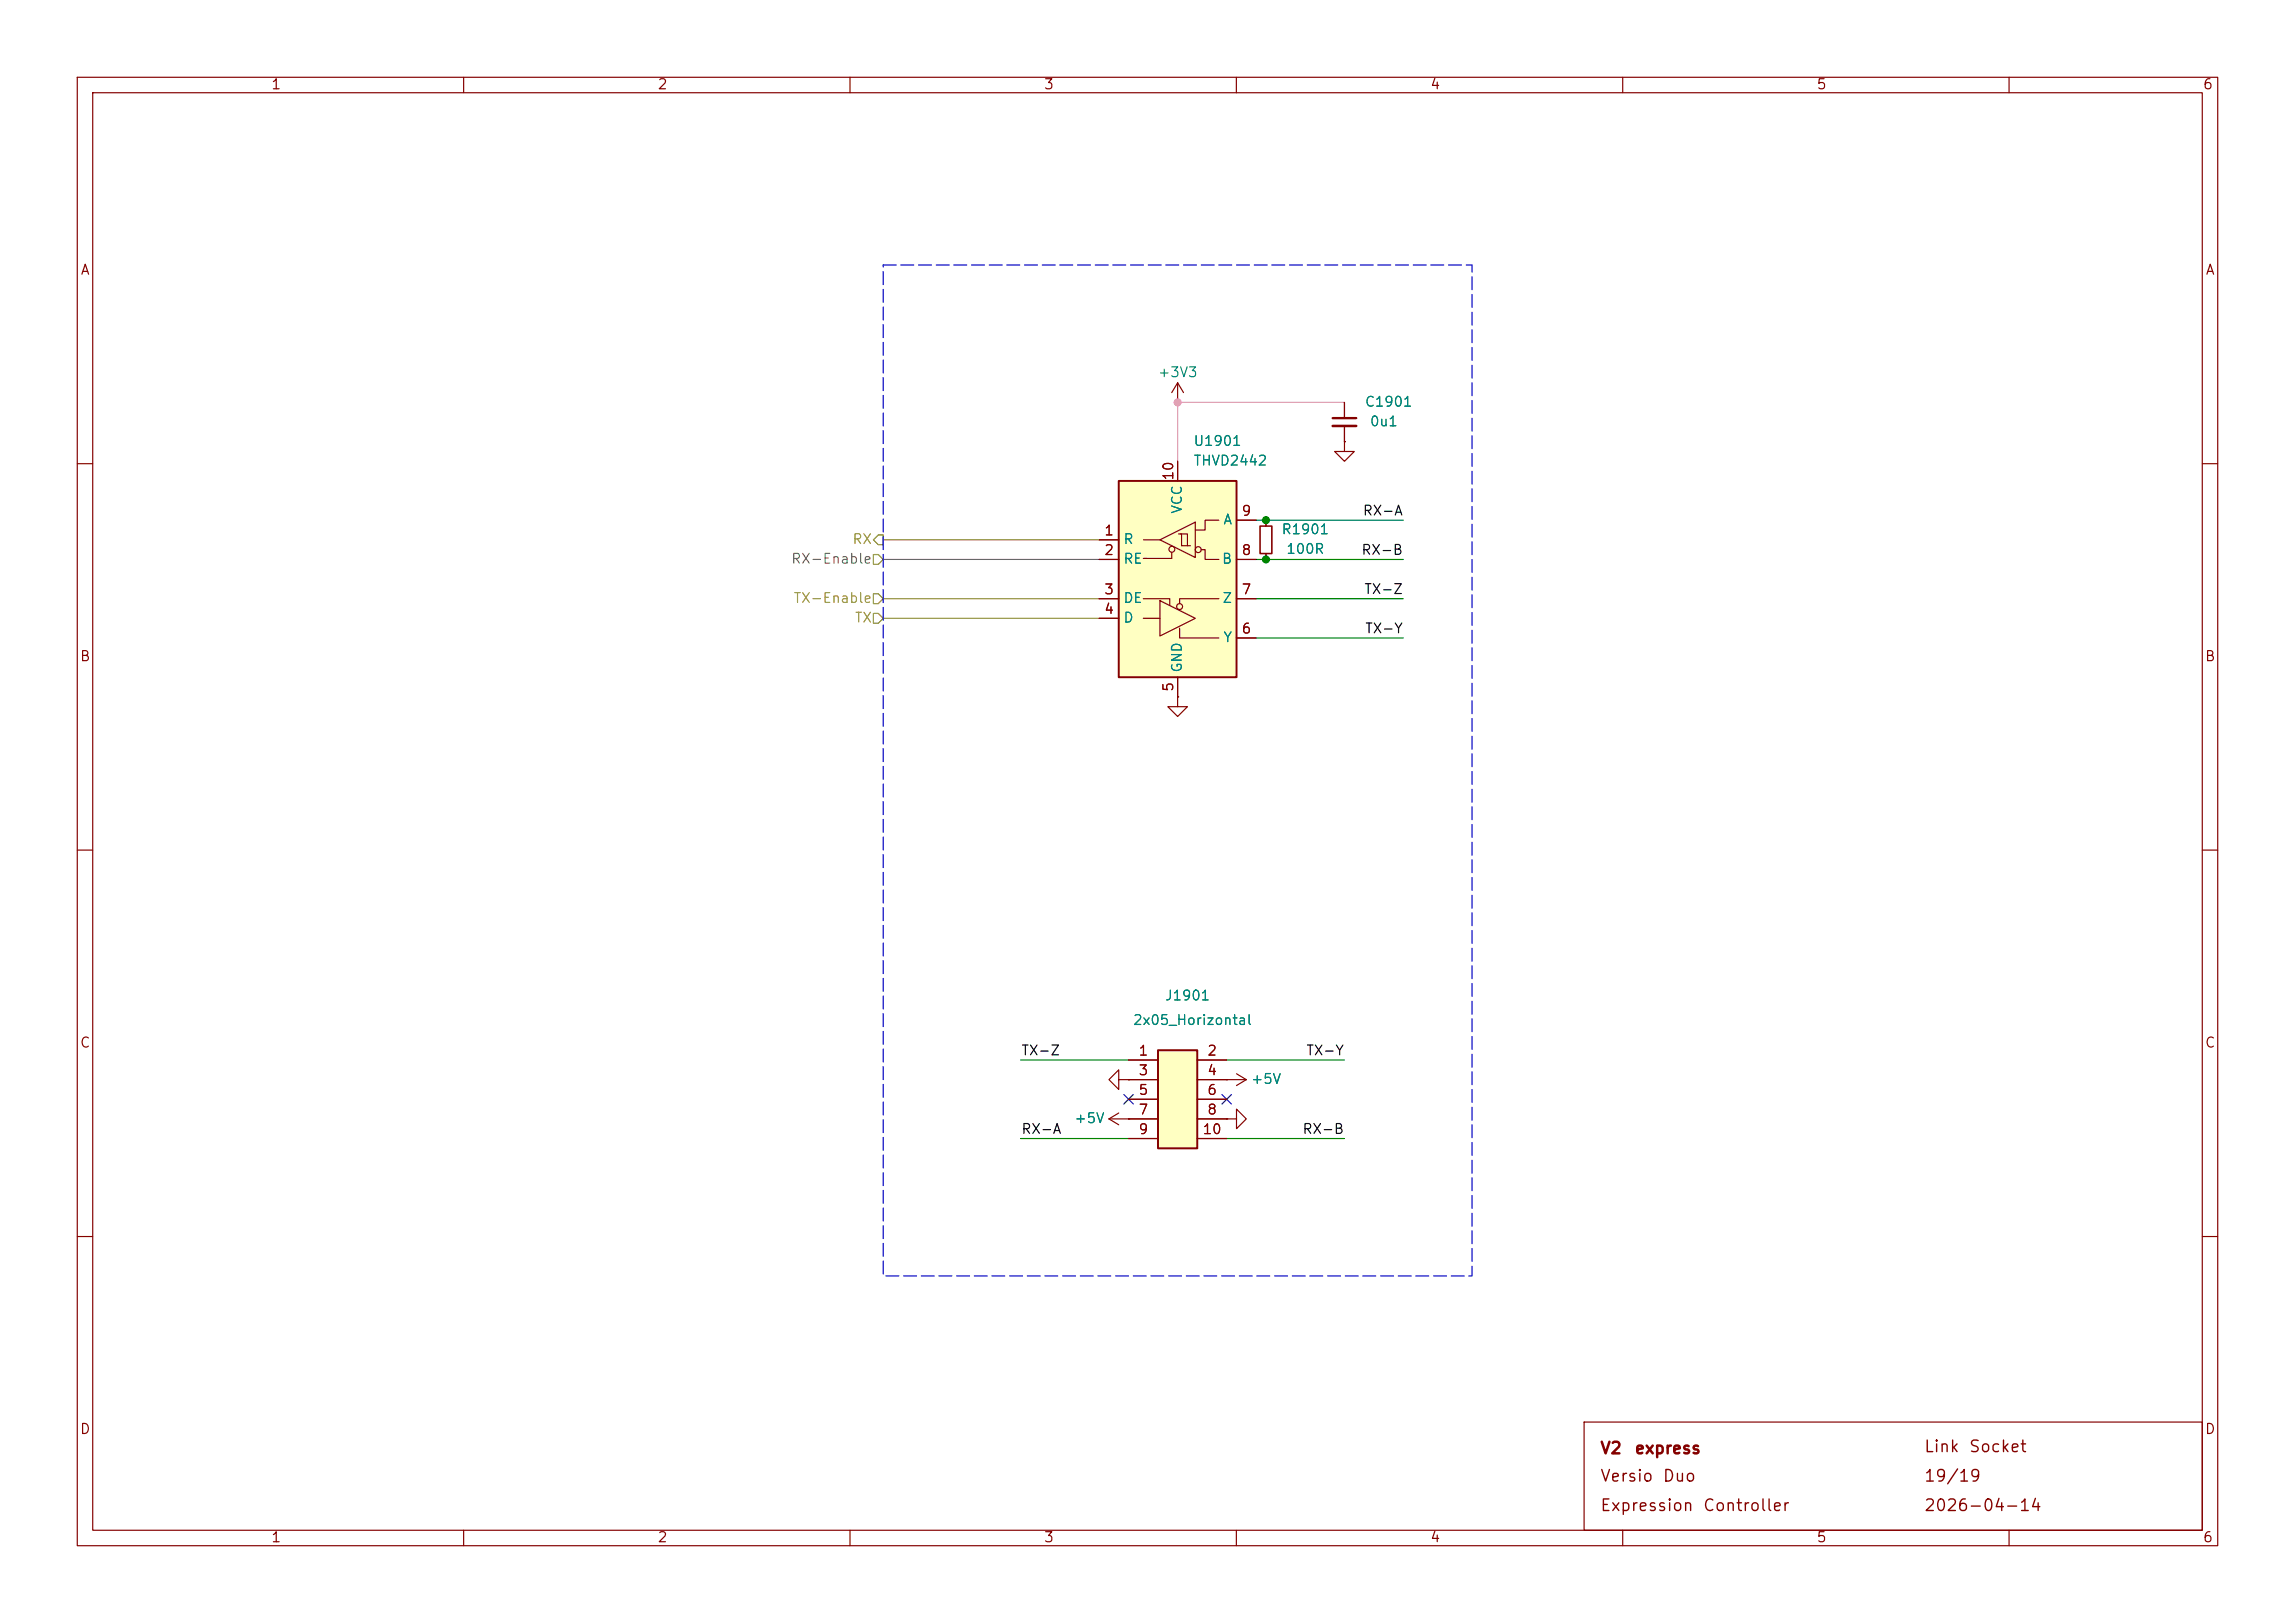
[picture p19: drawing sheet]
(kicad_sch
 (version 20260306)
 (generator "eeschema")
 (generator_version "10.0")
 (paper "A4")
 (title_block
  (title "V2 express")
  (date "2026-04-14")
  (rev "2026-04-14")
  (company "Versio Duo")
  (comment 1 "Expression Controller"))
 (lib_symbols
  (symbol "V2_Capacitor:0603_0u1"
   (pin_numbers (hide yes))
   (pin_names
    (offset 0.254) (hide yes)) (exclude_from_sim no) (in_bom yes) (on_board yes)
   (in_pos_files yes)
   (duplicate_pin_numbers_are_jumpers no)
   (property "Reference" "C" (at 2.54 1.27 0) (show_name no) (do_not_autoplace no) (effects (font (size 1.27 1.27)) (justify left)))
   (property "Value" "0u1" (at 2.54 -1.27 0) (show_name no) (do_not_autoplace no) (effects (font (size 1.27 1.27)) (justify left)))
   (property "Footprint" "V2_Capacitor_SMD:C_0603" (at 0 -17.78 0) (show_name no) (do_not_autoplace no) (hide yes) (effects (font (size 1.27 1.27))))
   (property "Datasheet" "" (at 0 0 0) (show_name no) (do_not_autoplace no) (hide yes) (effects (font (size 1.27 1.27))))
   (property "Description" "" (at 0 -13.462 0) (show_name no) (do_not_autoplace no) (hide yes) (effects (font (size 1.27 1.27))))
   (property "Mouser" "810-CGA3E2X7R1H104MA" (at 0 -20.32 0) (show_name yes) (do_not_autoplace no) (hide yes) (effects (font (size 1.27 1.27))))
   (property "Id" "Capacitor:${SYMBOL_NAME}" (at 0 -15.24 0) (show_name yes) (do_not_autoplace no) (hide yes) (effects (font (size 1.27 1.27))))
   (property "Manufacturer" "TDK" (at 0 -15.24 0) (show_name yes) (do_not_autoplace no) (hide yes) (effects (font (size 1.27 1.27))))
   (property "Product" "CGA3E2X7R1H104M080AA" (at 0 -17.78 0) (show_name yes) (do_not_autoplace no) (hide yes) (effects (font (size 1.27 1.27))))
   (property "Rating" "50V" (at 0 -22.86 0) (show_name yes) (do_not_autoplace no) (hide yes) (effects (font (size 1.27 1.27))))
   (symbol "0603_0u1_0_1"
    (polyline (pts (xy -1.524 0.508) (xy 1.524 0.508)) (stroke (width 0.3048) (type default)) (fill (type none)))
    (polyline (pts (xy -1.524 -0.508) (xy 1.524 -0.508)) (stroke (width 0.3302) (type default)) (fill (type none))))
   (symbol "0603_0u1_1_1"
    (pin passive line (at 0 2.54 270) (length 2.032) (name "" (effects (font (size 1.27 1.27)))) (number "1" (effects (font (size 1.27 1.27)))))
    (pin passive line (at 0 -2.54 90) (length 2.032) (name "" (effects (font (size 1.27 1.27)))) (number "2" (effects (font (size 1.27 1.27))))))
   (embedded_fonts no))
  (symbol "V2_Connector_Header_1.27mm:2x05_Horizontal"
   (pin_names (hide yes)) (exclude_from_sim no) (in_bom yes) (on_board yes)
   (in_pos_files yes)
   (duplicate_pin_numbers_are_jumpers no)
   (property "Reference" "J" (at 0 12.7 0) (show_name no) (do_not_autoplace no) (effects (font (size 1.27 1.27))))
   (property "Value" "2x05_Horizontal" (at 1.27 10.16 0) (show_name no) (do_not_autoplace no) (effects (font (size 1.27 1.27))))
   (property "Footprint" "V2_Connector_Header_1.27mm:PinHeader_2x05_P1.27mm_Horizontal" (at 0 -17.78 0) (show_name no) (do_not_autoplace no) (hide yes) (effects (font (size 1.27 1.27))))
   (property "Datasheet" "" (at -1.27 0 0) (show_name no) (do_not_autoplace no) (hide yes) (effects (font (size 1.27 1.27))))
   (property "Description" "Amphenol – Minitek127" (at 0 -20.32 0) (show_name no) (do_not_autoplace no) (hide yes) (effects (font (size 1.27 1.27))))
   (property "Mouser" "649-200211120001T4LF" (at 0 -27.94 0) (show_name yes) (do_not_autoplace no) (hide yes) (effects (font (size 1.27 1.27))))
   (property "Manufacturer" "Amphenol FCI" (at 0 -22.86 0) (show_name yes) (do_not_autoplace no) (hide yes) (effects (font (size 1.27 1.27))))
   (property "Product" "20021112-00010T4LF" (at 0 -25.4 0) (show_name yes) (do_not_autoplace no) (hide yes) (effects (font (size 1.27 1.27))))
   (property "Id" "Header:${SYMBOL_NAME}" (at 0 -15.24 0) (show_name yes) (do_not_autoplace no) (hide yes) (effects (font (size 1.27 1.27))))
   (property "Rating" "1A" (at 0 -30.48 0) (show_name yes) (do_not_autoplace no) (hide yes) (effects (font (size 1.27 1.27))))
   (symbol "2x05_Horizontal_1_1"
    (rectangle (start -2.54 6.35) (end 2.54 -6.35) (stroke (width 0.254) (type default)) (fill (type background)))
    (pin passive line (at -6.35 5.08 0) (length 3.81) (name "Pin_1" (effects (font (size 1.27 1.27)))) (number "1" (effects (font (size 1.27 1.27)))))
    (pin passive line (at 6.35 5.08 180) (length 3.81) (name "Pin_2" (effects (font (size 1.27 1.27)))) (number "2" (effects (font (size 1.27 1.27)))))
    (pin passive line (at -6.35 2.54 0) (length 3.81) (name "Pin_3" (effects (font (size 1.27 1.27)))) (number "3" (effects (font (size 1.27 1.27)))))
    (pin passive line (at 6.35 2.54 180) (length 3.81) (name "Pin_4" (effects (font (size 1.27 1.27)))) (number "4" (effects (font (size 1.27 1.27)))))
    (pin passive line (at -6.35 0 0) (length 3.81) (name "Pin_5" (effects (font (size 1.27 1.27)))) (number "5" (effects (font (size 1.27 1.27)))))
    (pin passive line (at 6.35 0 180) (length 3.81) (name "Pin_6" (effects (font (size 1.27 1.27)))) (number "6" (effects (font (size 1.27 1.27)))))
    (pin passive line (at -6.35 -2.54 0) (length 3.81) (name "Pin_7" (effects (font (size 1.27 1.27)))) (number "7" (effects (font (size 1.27 1.27)))))
    (pin passive line (at 6.35 -2.54 180) (length 3.81) (name "Pin_8" (effects (font (size 1.27 1.27)))) (number "8" (effects (font (size 1.27 1.27)))))
    (pin passive line (at -6.35 -5.08 0) (length 3.81) (name "Pin_9" (effects (font (size 1.27 1.27)))) (number "9" (effects (font (size 1.27 1.27)))))
    (pin passive line (at 6.35 -5.08 180) (length 3.81) (name "Pin_10" (effects (font (size 1.27 1.27)))) (number "10" (effects (font (size 1.27 1.27))))))
   (embedded_fonts no))
  (symbol "V2_Interface_RS485:THVD2442" (exclude_from_sim no) (in_bom yes) (on_board yes)
   (in_pos_files yes)
   (duplicate_pin_numbers_are_jumpers no)
   (property "Reference" "U" (at 2.54 17.78 0) (show_name no) (do_not_autoplace no) (effects (font (size 1.27 1.27)) (justify left)))
   (property "Value" "THVD2442" (at 2.54 15.24 0) (show_name no) (do_not_autoplace no) (effects (font (size 1.27 1.27)) (justify left)))
   (property "Footprint" "V2_Package_SON:VSON-10-4-1EP_3x3mm_P0.5mm_EP1.65x2.4mm_ThermalVias" (at 0 -43.18 0) (show_name no) (do_not_autoplace no) (hide yes) (effects (font (size 1.27 1.27))))
   (property "Datasheet" "" (at 0 -22.86 0) (show_name no) (do_not_autoplace no) (hide yes) (effects (font (size 1.27 1.27))))
   (property "Description" "" (at 0 0 0) (show_name no) (do_not_autoplace no) (hide yes) (effects (font (size 1.27 1.27))))
   (property "Mouser" "595-THVD2442DRCR" (at 0 -36.83 0) (show_name yes) (do_not_autoplace no) (hide yes) (effects (font (size 1.27 1.27))))
   (property "Product" "THVD2442DRCR " (at 0 -34.29 0) (show_name yes) (do_not_autoplace no) (hide yes) (effects (font (size 1.27 1.27))))
   (property "Manufacturer" "Texas Instruments" (at 0 -29.21 0) (show_name yes) (do_not_autoplace no) (hide yes) (effects (font (size 1.27 1.27))))
   (property "Id" "RS485:${SYMBOL_NAME}" (at 0 -31.75 0) (show_name yes) (do_not_autoplace no) (hide yes) (effects (font (size 1.27 1.27))))
   (property "Rating" "20Mbps" (at 1.27 -39.37 0) (show_name yes) (do_not_autoplace no) (hide yes) (effects (font (size 1.27 1.27))))
   (symbol "THVD2442_0_1"
    (rectangle (start -7.62 12.7) (end 7.62 -12.7) (stroke (width 0.254) (type default)) (fill (type background)))
    (polyline (pts (xy -4.445 -5.08) (xy -2.286 -5.08)) (stroke (width 0) (type default)) (fill (type none)))
    (polyline (pts (xy -2.286 5.08) (xy -4.4335 5.08)) (stroke (width 0) (type default)) (fill (type none)))
    (polyline (pts (xy -2.286 -2.794) (xy -2.286 -7.366) (xy 2.286 -5.08) (xy -2.286 -2.794)) (stroke (width 0) (type default)) (fill (type none)))
    (polyline (pts (xy -1.016 -3.429) (xy -1.016 -2.54) (xy -4.445 -2.54)) (stroke (width 0) (type default)) (fill (type none)))
    (polyline (pts (xy -0.762 3.429) (xy -0.762 2.667)) (stroke (width 0) (type default)) (fill (type none)))
    (polyline (pts (xy -0.762 2.667) (xy -4.4468 2.6741)) (stroke (width 0) (type default)) (fill (type none)))
    (circle (center -0.7445 3.8547) (radius 0.381) (stroke (width 0) (type default)) (fill (type none)))
    (circle (center 0.254 -3.556) (radius 0.381) (stroke (width 0) (type default)) (fill (type none)))
    (polyline (pts (xy 1.27 4.318) (xy 1.27 5.842) (xy 0.381 5.842)) (stroke (width 0) (type default)) (fill (type none)))
    (polyline (pts (xy 1.651 4.318) (xy 0.635 4.318) (xy 0.508 4.318) (xy 0.508 5.842) (xy 0.127 5.842)) (stroke (width 0) (type default)) (fill (type none)))
    (polyline (pts (xy 2.286 7.366) (xy 2.286 2.794) (xy -2.286 5.08) (xy 2.286 7.366)) (stroke (width 0) (type default)) (fill (type none)))
    (polyline (pts (xy 2.286 6.35) (xy 3.556 6.35) (xy 3.556 7.62) (xy 5.334 7.62)) (stroke (width 0) (type default)) (fill (type none)))
    (circle (center 2.667 3.81) (radius 0.381) (stroke (width 0) (type default)) (fill (type none)))
    (polyline (pts (xy 3.048 3.81) (xy 3.556 3.81) (xy 3.556 2.54) (xy 5.334 2.54)) (stroke (width 0) (type default)) (fill (type none)))
    (polyline (pts (xy 5.334 -2.54) (xy 0.254 -2.54) (xy 0.254 -3.175)) (stroke (width 0) (type default)) (fill (type none)))
    (polyline (pts (xy 5.334 -7.62) (xy 0.254 -7.62) (xy 0.254 -6.35)) (stroke (width 0) (type default)) (fill (type none))))
   (symbol "THVD2442_1_1"
    (pin output line (at -10.16 5.08 0) (length 2.54) (name "R" (effects (font (size 1.27 1.27)))) (number "1" (effects (font (size 1.27 1.27)))))
    (pin input line (at -10.16 2.54 0) (length 2.54) (name "RE" (effects (font (size 1.27 1.27)))) (number "2" (effects (font (size 1.27 1.27)))))
    (pin input line (at -10.16 -2.54 0) (length 2.54) (name "DE" (effects (font (size 1.27 1.27)))) (number "3" (effects (font (size 1.27 1.27)))))
    (pin input line (at -10.16 -5.08 0) (length 2.54) (name "D" (effects (font (size 1.27 1.27)))) (number "4" (effects (font (size 1.27 1.27)))))
    (pin power_in line (at 0 -15.24 90) (length 2.54) (name "GND" (effects (font (size 1.27 1.27)))) (number "5" (effects (font (size 1.27 1.27)))))
    (pin output line (at 10.16 -7.62 180) (length 2.54) (name "Y" (effects (font (size 1.27 1.27)))) (number "6" (effects (font (size 1.27 1.27)))))
    (pin output line (at 10.16 -2.54 180) (length 2.54) (name "Z" (effects (font (size 1.27 1.27)))) (number "7" (effects (font (size 1.27 1.27)))))
    (pin input line (at 10.16 2.54 180) (length 2.54) (name "B" (effects (font (size 1.27 1.27)))) (number "8" (effects (font (size 1.27 1.27)))))
    (pin input line (at 10.16 7.62 180) (length 2.54) (name "A" (effects (font (size 1.27 1.27)))) (number "9" (effects (font (size 1.27 1.27)))))
    (pin power_in line (at 0 15.24 270) (length 2.54) (name "VCC" (effects (font (size 1.27 1.27)))) (number "10" (effects (font (size 1.27 1.27)))))
    (pin passive line (at 0 -15.24 90) (length 2.54) (hide yes) (name "GND" (effects (font (size 1.27 1.27)))) (number "11" (effects (font (size 1.27 1.27))))))
   (embedded_fonts no))
  (symbol "V2_Resistor:0603_100R"
   (pin_numbers (hide yes))
   (pin_names
    (offset 0.254) (hide yes)) (exclude_from_sim no) (in_bom yes) (on_board yes)
   (in_pos_files yes)
   (duplicate_pin_numbers_are_jumpers no)
   (property "Reference" "R" (at 1.27 1.27 0) (show_name no) (do_not_autoplace no) (effects (font (size 1.27 1.27)) (justify left)))
   (property "Value" "100R" (at 1.27 -1.27 0) (show_name no) (do_not_autoplace no) (effects (font (size 1.27 1.27)) (justify left)))
   (property "Footprint" "V2_Resistor_SMD:R_0603" (at 0 -16.51 0) (show_name no) (do_not_autoplace no) (hide yes) (effects (font (size 1.27 1.27))))
   (property "Datasheet" "" (at 0 0 0) (show_name no) (do_not_autoplace no) (hide yes) (effects (font (size 1.27 1.27))))
   (property "Description" "" (at 0 -12.192 0) (show_name no) (do_not_autoplace no) (hide yes) (effects (font (size 1.27 1.27))))
   (property "Mouser" "71-CRCW0603100RFKEAH" (at 0 -25.4 0) (show_name yes) (do_not_autoplace no) (hide yes) (effects (font (size 1.27 1.27))))
   (property "Id" "Resistor:${SYMBOL_NAME}" (at 0 -13.97 0) (show_name yes) (do_not_autoplace no) (hide yes) (effects (font (size 1.27 1.27))))
   (property "Rating" "330mW" (at 0 -22.86 0) (show_name yes) (do_not_autoplace no) (hide yes) (effects (font (size 1.27 1.27))))
   (property "Manufacturer" "Vishay" (at 0 -17.78 0) (show_name yes) (do_not_autoplace no) (hide yes) (effects (font (size 1.27 1.27))))
   (property "Product" "CRCW0603100RFKEAHP" (at 0 -20.32 0) (show_name yes) (do_not_autoplace no) (hide yes) (effects (font (size 1.27 1.27))))
   (symbol "0603_100R_0_1"
    (rectangle (start -0.762 1.778) (end 0.762 -1.778) (stroke (width 0.2032) (type default)) (fill (type none))))
   (symbol "0603_100R_1_1"
    (pin passive line (at 0 2.54 270) (length 0.762) (name "" (effects (font (size 1.27 1.27)))) (number "1" (effects (font (size 1.27 1.27)))))
    (pin passive line (at 0 -2.54 90) (length 0.762) (name "" (effects (font (size 1.27 1.27)))) (number "2" (effects (font (size 1.27 1.27))))))
   (embedded_fonts no))
  (symbol "V2_power:+3V3"
   (power global)
   (pin_numbers (hide yes))
   (pin_names
    (offset 0) (hide yes)) (exclude_from_sim no) (in_bom yes) (on_board yes)
   (in_pos_files yes)
   (duplicate_pin_numbers_are_jumpers no)
   (property "Reference" "#PWR" (at 0 -12.7 0) (show_name no) (do_not_autoplace no) (hide yes) (effects (font (size 1.27 1.27))))
   (property "Value" "+3V3" (at 0 5.08 0) (show_name no) (do_not_autoplace no) (effects (font (size 1.27 1.27) (color 255 92 187 1))))
   (property "Footprint" "" (at 0 0 0) (show_name no) (do_not_autoplace no) (hide yes) (effects (font (size 1.27 1.27))))
   (property "Datasheet" "" (at 0 0 0) (show_name no) (do_not_autoplace no) (hide yes) (effects (font (size 1.27 1.27))))
   (property "Description" "" (at 0 -14.986 0) (show_name no) (do_not_autoplace no) (hide yes) (effects (font (size 1.27 1.27))))
   (symbol "+3V3_0_1"
    (polyline (pts (xy -0.762 1.27) (xy 0 2.54)) (stroke (width 0) (type default)) (fill (type none)))
    (polyline (pts (xy 0 2.54) (xy 0.762 1.27)) (stroke (width 0) (type default)) (fill (type none)))
    (polyline (pts (xy 0 0) (xy 0 2.54)) (stroke (width 0) (type default)) (fill (type none))))
   (symbol "+3V3_1_1"
    (pin power_in line (at 0 0 90) (length 0) (name "" (effects (font (size 1.27 1.27)))) (number "1" (effects (font (size 1.27 1.27))))))
   (embedded_fonts no))
  (symbol "V2_power:+5V"
   (power global)
   (pin_numbers (hide yes))
   (pin_names
    (offset 0) (hide yes)) (exclude_from_sim no) (in_bom yes) (on_board yes)
   (in_pos_files yes)
   (duplicate_pin_numbers_are_jumpers no)
   (property "Reference" "#PWR" (at 0 -11.43 0) (show_name no) (do_not_autoplace no) (hide yes) (effects (font (size 1.27 1.27))))
   (property "Value" "+5V" (at 0 5.08 0) (show_name no) (do_not_autoplace no) (effects (font (size 1.27 1.27) (color 255 92 187 1))))
   (property "Footprint" "" (at 0 0 0) (show_name no) (do_not_autoplace no) (hide yes) (effects (font (size 1.27 1.27))))
   (property "Datasheet" "" (at 0 0 0) (show_name no) (do_not_autoplace no) (hide yes) (effects (font (size 1.27 1.27))))
   (property "Description" "" (at 0 -14.478 0) (show_name no) (do_not_autoplace no) (hide yes) (effects (font (size 1.27 1.27))))
   (symbol "+5V_0_1"
    (polyline (pts (xy -0.762 1.27) (xy 0 2.54)) (stroke (width 0) (type default)) (fill (type none)))
    (polyline (pts (xy 0 2.54) (xy 0.762 1.27)) (stroke (width 0) (type default)) (fill (type none)))
    (polyline (pts (xy 0 0) (xy 0 2.54)) (stroke (width 0) (type default)) (fill (type none))))
   (symbol "+5V_1_1"
    (pin power_in line (at 0 0 90) (length 0) (name "" (effects (font (size 1.27 1.27)))) (number "1" (effects (font (size 1.27 1.27))))))
   (embedded_fonts no))
  (symbol "V2_power:GND"
   (power global)
   (pin_numbers (hide yes))
   (pin_names
    (offset 0) (hide yes)) (exclude_from_sim no) (in_bom yes) (on_board yes)
   (in_pos_files yes)
   (duplicate_pin_numbers_are_jumpers no)
   (property "Reference" "#PWR" (at 0 -7.62 0) (show_name no) (do_not_autoplace no) (hide yes) (effects (font (size 1.27 1.27))))
   (property "Value" "GND" (at 0 -5.08 0) (show_name no) (do_not_autoplace no) (hide yes) (effects (font (size 1.27 1.27))))
   (property "Footprint" "" (at 0 0 0) (show_name no) (do_not_autoplace no) (hide yes) (effects (font (size 1.27 1.27))))
   (property "Datasheet" "" (at 0 0 0) (show_name no) (do_not_autoplace no) (hide yes) (effects (font (size 1.27 1.27))))
   (property "Description" "" (at 0 -12.7 0) (show_name no) (do_not_autoplace no) (hide yes) (effects (font (size 1.27 1.27))))
   (symbol "GND_0_1"
    (polyline (pts (xy 0 0) (xy 0 -1.27) (xy 1.27 -1.27) (xy 0 -2.54) (xy -1.27 -1.27) (xy 0 -1.27)) (stroke (width 0) (type default)) (fill (type none))))
   (symbol "GND_1_1"
    (pin power_in line (at 0 0 270) (length 0) (name "" (effects (font (size 1.27 1.27)))) (number "1" (effects (font (size 1.27 1.27))))))
   (embedded_fonts no)))
 (rectangle
  (start 114.3 34.29)
  (end 190.5 165.1)
  (stroke (width 0) (type dash))
  (fill (type none)))
 (junction
  (at 152.4 52.07)
  (diameter 0)
  (color 0 0 0 0))
 (junction
  (at 163.83 67.31)
  (diameter 0)
  (color 0 0 0 0))
 (junction
  (at 163.83 72.39)
  (diameter 0)
  (color 0 0 0 0))
 (no_connect
  (at 146.05 142.24))
 (no_connect
  (at 158.75 142.24))
 (wire
  (pts (xy 152.4 52.07) (xy 173.99 52.07))
  (stroke (width 0) (type default)))
 (wire
  (pts (xy 114.3 72.39) (xy 142.24 72.39))
  (stroke (width 0) (type default)))
 (wire
  (pts (xy 146.05 147.32) (xy 132.08 147.32))
  (stroke (width 0) (type default)))
 (wire
  (pts (xy 114.3 77.47) (xy 142.24 77.47))
  (stroke (width 0) (type default)))
 (wire
  (pts (xy 114.3 69.85) (xy 142.24 69.85))
  (stroke (width 0) (type default)))
 (wire
  (pts (xy 163.83 67.31) (xy 181.61 67.31))
  (stroke (width 0) (type default)))
 (wire
  (pts (xy 162.56 82.55) (xy 181.61 82.55))
  (stroke (width 0) (type default)))
 (wire
  (pts (xy 162.56 72.39) (xy 163.83 72.39))
  (stroke (width 0) (type default)))
 (wire
  (pts (xy 158.75 137.16) (xy 173.99 137.16))
  (stroke (width 0) (type default)))
 (wire
  (pts (xy 163.83 72.39) (xy 181.61 72.39))
  (stroke (width 0) (type default)))
 (wire
  (pts (xy 162.56 77.47) (xy 181.61 77.47))
  (stroke (width 0) (type default)))
 (wire
  (pts (xy 152.4 52.07) (xy 152.4 59.69))
  (stroke (width 0) (type default)))
 (wire
  (pts (xy 146.05 137.16) (xy 132.08 137.16))
  (stroke (width 0) (type default)))
 (wire
  (pts (xy 162.56 67.31) (xy 163.83 67.31))
  (stroke (width 0) (type default)))
 (wire
  (pts (xy 114.3 80.01) (xy 142.24 80.01))
  (stroke (width 0) (type default)))
 (wire
  (pts (xy 158.75 147.32) (xy 173.99 147.32))
  (stroke (width 0) (type default)))
 (label "RX-A"
  (at 132.08 147.32 0)
  (effects (font (size 1.27 1.27)) (justify left bottom)))
 (label "TX-Z"
  (at 132.08 137.16 0)
  (effects (font (size 1.27 1.27)) (justify left bottom)))
 (label "TX-Y"
  (at 181.61 82.55 180)
  (effects (font (size 1.27 1.27)) (justify right bottom)))
 (label "TX-Y"
  (at 173.99 137.16 180)
  (effects (font (size 1.27 1.27)) (justify right bottom)))
 (label "RX-A"
  (at 181.61 67.31 180)
  (effects (font (size 1.27 1.27)) (justify right bottom)))
 (label "RX-B"
  (at 181.61 72.39 180)
  (effects (font (size 1.27 1.27)) (justify right bottom)))
 (label "TX-Z"
  (at 181.61 77.47 180)
  (effects (font (size 1.27 1.27)) (justify right bottom)))
 (label "RX-B"
  (at 173.99 147.32 180)
  (effects (font (size 1.27 1.27)) (justify right bottom)))
 (hierarchical_label "TX-Enable"
  (shape input)
  (at 114.3 77.47 180)
  (effects (font (size 1.27 1.27)) (justify right)))
 (hierarchical_label "RX-Enable"
  (shape input)
  (at 114.3 72.39 180)
  (effects (font (size 1.27 1.27)) (justify right)))
 (hierarchical_label "TX"
  (shape input)
  (at 114.3 80.01 180)
  (effects (font (size 1.27 1.27)) (justify right)))
 (hierarchical_label "RX"
  (shape output)
  (at 114.3 69.85 180)
  (effects (font (size 1.27 1.27)) (justify right)))
 (symbol
  (lib_id "V2_power:+3V3")
  (at 152.4 52.07 0)
  (unit 1)
  (body_style 1)
  (exclude_from_sim no)
  (in_bom yes)
  (on_board yes)
  (in_pos_files yes)
  (dnp no)
  (property "Reference" "#PWR01903" (at 152.4 55.88 0) (hide yes) (show_name no) (do_not_autoplace no) (effects (font (size 1.27 1.27))))
  (property "Value" "+3V3" (at 152.4 48.26 0) (show_name no) (do_not_autoplace no) (effects (font (size 1.27 1.27))))
  (property "Footprint" "" (at 152.4 52.07 0) (hide yes) (show_name no) (do_not_autoplace no) (effects (font (size 1.27 1.27))))
  (property "Datasheet" "" (at 152.4 52.07 0) (hide yes) (show_name no) (do_not_autoplace no) (effects (font (size 1.27 1.27))))
  (property "Description" "" (at 152.4 52.07 0) (hide yes) (show_name no) (do_not_autoplace no) (effects (font (size 1.27 1.27))))
  (pin "1"))
 (symbol
  (lib_id "V2_Interface_RS485:THVD2442")
  (at 152.4 74.93 0)
  (unit 1)
  (body_style 1)
  (exclude_from_sim no)
  (in_bom yes)
  (on_board yes)
  (in_pos_files yes)
  (dnp no)
  (property "Reference" "U1901" (at 154.3559 57.15 0) (show_name no) (do_not_autoplace no) (effects (font (size 1.27 1.27)) (justify left)))
  (property "Value" "THVD2442" (at 154.3559 59.69 0) (show_name no) (do_not_autoplace no) (effects (font (size 1.27 1.27)) (justify left)))
  (property "Footprint" "V2_Package_SON:VSON-10-4-1EP_3x3mm_P0.5mm_EP1.65x2.4mm_ThermalVias" (at 152.4 118.11 0) (hide yes) (show_name no) (do_not_autoplace no) (effects (font (size 1.27 1.27))))
  (property "Datasheet" "" (at 152.4 97.79 0) (hide yes) (show_name no) (do_not_autoplace no) (effects (font (size 1.27 1.27))))
  (property "Description" "" (at 152.4 74.93 0) (hide yes) (show_name no) (do_not_autoplace no) (effects (font (size 1.27 1.27))))
  (property "Mouser" "595-THVD2442DRCR" (at 152.4 110.49 0) (hide yes) (show_name no) (do_not_autoplace no) (effects (font (size 1.27 1.27))))
  (property "Product" "THVD2442DRCR " (at 152.4 107.95 0) (hide yes) (show_name no) (do_not_autoplace no) (effects (font (size 1.27 1.27))))
  (property "Manufacturer" "Texas Instruments" (at 152.4 105.41 0) (hide yes) (show_name no) (do_not_autoplace no) (effects (font (size 1.27 1.27))))
  (property "Id" "RS485:${SYMBOL_NAME}" (at 152.4 106.68 0) (hide yes) (show_name no) (do_not_autoplace no) (effects (font (size 1.27 1.27))))
  (property "Rating" "20Mbps" (at 153.67 114.3 0) (hide yes) (show_name no) (do_not_autoplace no) (effects (font (size 1.27 1.27))))
  (pin "1")
  (pin "10")
  (pin "11")
  (pin "2")
  (pin "3")
  (pin "4")
  (pin "5")
  (pin "6")
  (pin "7")
  (pin "8")
  (pin "9"))
 (symbol
  (lib_id "V2_power:GND")
  (at 146.05 139.7 270)
  (unit 1)
  (body_style 1)
  (exclude_from_sim no)
  (in_bom yes)
  (on_board yes)
  (in_pos_files yes)
  (dnp no)
  (property "Reference" "#PWR01901" (at 139.7 139.7 0) (hide yes) (show_name no) (do_not_autoplace no) (effects (font (size 1.27 1.27))))
  (property "Value" "GND" (at 140.97 139.6999 90) (hide yes) (show_name no) (do_not_autoplace no) (effects (font (size 1.27 1.27))))
  (property "Footprint" "" (at 146.05 139.7 0) (hide yes) (show_name no) (do_not_autoplace no) (effects (font (size 1.27 1.27))))
  (property "Datasheet" "" (at 146.05 139.7 0) (hide yes) (show_name no) (do_not_autoplace no) (effects (font (size 1.27 1.27))))
  (property "Description" "" (at 146.05 139.7 0) (hide yes) (show_name no) (do_not_autoplace no) (effects (font (size 1.27 1.27))))
  (pin "1"))
 (symbol
  (lib_id "V2_power:GND")
  (at 152.4 90.17 0)
  (unit 1)
  (body_style 1)
  (exclude_from_sim no)
  (in_bom yes)
  (on_board yes)
  (in_pos_files yes)
  (dnp no)
  (property "Reference" "#PWR01904" (at 152.4 96.52 0) (hide yes) (show_name no) (do_not_autoplace no) (effects (font (size 1.27 1.27))))
  (property "Value" "GND" (at 152.4 95.25 0) (hide yes) (show_name no) (do_not_autoplace no) (effects (font (size 1.27 1.27))))
  (property "Footprint" "" (at 152.4 90.17 0) (hide yes) (show_name no) (do_not_autoplace no) (effects (font (size 1.27 1.27))))
  (property "Datasheet" "" (at 152.4 90.17 0) (hide yes) (show_name no) (do_not_autoplace no) (effects (font (size 1.27 1.27))))
  (property "Description" "" (at 152.4 90.17 0) (hide yes) (show_name no) (do_not_autoplace no) (effects (font (size 1.27 1.27))))
  (pin "1"))
 (symbol
  (lib_id "V2_power:GND")
  (at 173.99 57.15 0)
  (unit 1)
  (body_style 1)
  (exclude_from_sim no)
  (in_bom yes)
  (on_board yes)
  (in_pos_files yes)
  (dnp no)
  (property "Reference" "#PWR01907" (at 173.99 63.5 0) (hide yes) (show_name no) (do_not_autoplace no) (effects (font (size 1.27 1.27))))
  (property "Value" "GND" (at 173.99 62.23 0) (hide yes) (show_name no) (do_not_autoplace no) (effects (font (size 1.27 1.27))))
  (property "Footprint" "" (at 173.99 57.15 0) (hide yes) (show_name no) (do_not_autoplace no) (effects (font (size 1.27 1.27))))
  (property "Datasheet" "" (at 173.99 57.15 0) (hide yes) (show_name no) (do_not_autoplace no) (effects (font (size 1.27 1.27))))
  (property "Description" "" (at 173.99 57.15 0) (hide yes) (show_name no) (do_not_autoplace no) (effects (font (size 1.27 1.27))))
  (pin "1"))
 (symbol
  (lib_id "V2_Resistor:0603_100R")
  (at 163.83 69.85 0)
  (unit 1)
  (body_style 1)
  (exclude_from_sim no)
  (in_bom yes)
  (on_board yes)
  (in_pos_files yes)
  (dnp no)
  (property "Reference" "R1901" (at 168.91 68.58 0) (show_name no) (do_not_autoplace no) (effects (font (size 1.27 1.27))))
  (property "Value" "100R" (at 168.91 71.12 0) (show_name no) (do_not_autoplace no) (effects (font (size 1.27 1.27))))
  (property "Footprint" "V2_Resistor_SMD:R_0603" (at 163.83 85.598 0) (hide yes) (show_name no) (do_not_autoplace no) (effects (font (size 1.27 1.27))))
  (property "Datasheet" "" (at 163.83 69.85 0) (hide yes) (show_name no) (do_not_autoplace no) (effects (font (size 1.27 1.27))))
  (property "Description" "" (at 163.83 85.09 0) (hide yes) (show_name no) (do_not_autoplace no) (effects (font (size 1.27 1.27))))
  (property "Mouser" "71-CRCW0603100RFKEAH" (at 163.83 95.25 0) (hide yes) (show_name no) (do_not_autoplace no) (effects (font (size 1.27 1.27))))
  (property "Rating" "330mW" (at 163.83 92.71 0) (hide yes) (show_name no) (do_not_autoplace no) (effects (font (size 1.27 1.27))))
  (property "Manufacturer" "Vishay" (at 163.83 87.63 0) (hide yes) (show_name no) (do_not_autoplace no) (effects (font (size 1.27 1.27))))
  (property "Product" "CRCW0603100RFKEAHP" (at 163.83 90.17 0) (hide yes) (show_name no) (do_not_autoplace no) (effects (font (size 1.27 1.27))))
  (property "Id" "Resistor:${SYMBOL_NAME}" (at 163.83 83.82 0) (hide yes) (show_name no) (do_not_autoplace no) (effects (font (size 1.27 1.27))))
  (pin "1")
  (pin "2"))
 (symbol
  (lib_id "V2_power:GND")
  (at 158.75 144.78 90)
  (unit 1)
  (body_style 1)
  (exclude_from_sim no)
  (in_bom yes)
  (on_board yes)
  (in_pos_files yes)
  (dnp no)
  (property "Reference" "#PWR01906" (at 165.1 144.78 0) (hide yes) (show_name no) (do_not_autoplace no) (effects (font (size 1.27 1.27))))
  (property "Value" "GND" (at 163.83 144.78 90) (hide yes) (show_name no) (do_not_autoplace no) (effects (font (size 1.27 1.27))))
  (property "Footprint" "" (at 158.75 144.78 0) (hide yes) (show_name no) (do_not_autoplace no) (effects (font (size 1.27 1.27))))
  (property "Datasheet" "" (at 158.75 144.78 0) (hide yes) (show_name no) (do_not_autoplace no) (effects (font (size 1.27 1.27))))
  (property "Description" "" (at 158.75 144.78 0) (hide yes) (show_name no) (do_not_autoplace no) (effects (font (size 1.27 1.27))))
  (pin "1"))
 (symbol
  (lib_id "V2_Connector_Header_1.27mm:2x05_Horizontal")
  (at 152.4 142.24 0)
  (unit 1)
  (body_style 1)
  (exclude_from_sim no)
  (in_bom yes)
  (on_board yes)
  (in_pos_files yes)
  (dnp no)
  (property "Reference" "J1901" (at 153.67 128.905 0) (show_name no) (do_not_autoplace no) (effects (font (size 1.27 1.27))))
  (property "Value" "2x05_Horizontal" (at 154.305 132.08 0) (show_name no) (do_not_autoplace no) (effects (font (size 1.27 1.27))))
  (property "Footprint" "V2_Connector_Header_1.27mm:PinHeader_2x05_P1.27mm_Horizontal" (at 152.4 154.94 0) (hide yes) (show_name no) (do_not_autoplace no) (effects (font (size 1.27 1.27))))
  (property "Datasheet" "" (at 151.13 142.24 0) (hide yes) (show_name no) (do_not_autoplace no) (effects (font (size 1.27 1.27))))
  (property "Description" "Amphenol – Minitek127" (at 152.4 142.24 0) (hide yes) (show_name no) (do_not_autoplace no) (effects (font (size 1.27 1.27))))
  (property "Mouser" "649-200211120001T4LF" (at 152.4 165.1 0) (hide yes) (show_name no) (do_not_autoplace no) (effects (font (size 1.27 1.27))))
  (property "Manufacturer" "Amphenol FCI" (at 152.4 160.02 0) (hide yes) (show_name no) (do_not_autoplace no) (effects (font (size 1.27 1.27))))
  (property "Product" "20021112-00010T4LF" (at 152.4 162.56 0) (hide yes) (show_name no) (do_not_autoplace no) (effects (font (size 1.27 1.27))))
  (property "Id" "Header:${SYMBOL_NAME}" (at 152.4 157.48 0) (hide yes) (show_name no) (do_not_autoplace no) (effects (font (size 1.27 1.27))))
  (property "Rating" "1A" (at 152.4 172.72 0) (hide yes) (show_name no) (do_not_autoplace no) (effects (font (size 1.27 1.27))))
  (pin "1")
  (pin "10")
  (pin "2")
  (pin "3")
  (pin "4")
  (pin "5")
  (pin "6")
  (pin "7")
  (pin "8")
  (pin "9"))
 (symbol
  (lib_id "V2_Capacitor:0603_0u1")
  (at 173.99 54.61 0)
  (unit 1)
  (body_style 1)
  (exclude_from_sim no)
  (in_bom yes)
  (on_board yes)
  (in_pos_files yes)
  (dnp no)
  (property "Reference" "C1901" (at 176.53 52.0762 0) (show_name no) (do_not_autoplace no) (effects (font (size 1.27 1.27)) (justify left)))
  (property "Value" "0u1" (at 179.07 54.6162 0) (show_name no) (do_not_autoplace no) (effects (font (size 1.27 1.27))))
  (property "Footprint" "V2_Capacitor_SMD:C_0603" (at 173.99 71.628 0) (hide yes) (show_name no) (do_not_autoplace no) (effects (font (size 1.27 1.27))))
  (property "Datasheet" "" (at 173.99 54.61 0) (hide yes) (show_name no) (do_not_autoplace no) (effects (font (size 1.27 1.27))))
  (property "Description" "" (at 173.99 67.31 0) (hide yes) (show_name no) (do_not_autoplace no) (effects (font (size 1.27 1.27))))
  (property "Mouser" "810-CGA3E2X7R1H104MA" (at 173.99 74.93 0) (hide yes) (show_name no) (do_not_autoplace no) (effects (font (size 1.27 1.27))))
  (property "Manufacturer" "TDK" (at 173.99 69.85 0) (hide yes) (show_name no) (do_not_autoplace no) (effects (font (size 1.27 1.27))))
  (property "Product" "CGA3E2X7R1H104M080AA" (at 173.99 72.39 0) (hide yes) (show_name no) (do_not_autoplace no) (effects (font (size 1.27 1.27))))
  (property "Rating" "50V" (at 173.99 77.47 0) (hide yes) (show_name no) (do_not_autoplace no) (effects (font (size 1.27 1.27))))
  (property "Id" "Capacitor:${SYMBOL_NAME}" (at 173.99 69.85 0) (hide yes) (show_name no) (do_not_autoplace no) (effects (font (size 1.27 1.27))))
  (pin "1")
  (pin "2"))
 (symbol
  (lib_id "V2_power:+5V")
  (at 146.05 144.78 90)
  (unit 1)
  (body_style 1)
  (exclude_from_sim no)
  (in_bom yes)
  (on_board yes)
  (in_pos_files yes)
  (dnp no)
  (property "Reference" "#PWR01902" (at 149.86 144.78 0) (hide yes) (show_name no) (do_not_autoplace no) (effects (font (size 1.27 1.27))))
  (property "Value" "+5V" (at 140.97 144.78 90) (show_name no) (do_not_autoplace no) (effects (font (size 1.27 1.27))))
  (property "Footprint" "" (at 146.05 144.78 0) (hide yes) (show_name no) (do_not_autoplace no) (effects (font (size 1.27 1.27))))
  (property "Datasheet" "" (at 146.05 144.78 0) (hide yes) (show_name no) (do_not_autoplace no) (effects (font (size 1.27 1.27))))
  (property "Description" "" (at 146.05 144.78 0) (hide yes) (show_name no) (do_not_autoplace no) (effects (font (size 1.27 1.27))))
  (pin "1"))
 (symbol
  (lib_id "V2_power:+5V")
  (at 158.75 139.7 270)
  (unit 1)
  (body_style 1)
  (exclude_from_sim no)
  (in_bom yes)
  (on_board yes)
  (in_pos_files yes)
  (dnp no)
  (property "Reference" "#PWR01905" (at 154.94 139.7 0) (hide yes) (show_name no) (do_not_autoplace no) (effects (font (size 1.27 1.27))))
  (property "Value" "+5V" (at 163.83 139.7 90) (show_name no) (do_not_autoplace no) (effects (font (size 1.27 1.27))))
  (property "Footprint" "" (at 158.75 139.7 0) (hide yes) (show_name no) (do_not_autoplace no) (effects (font (size 1.27 1.27))))
  (property "Datasheet" "" (at 158.75 139.7 0) (hide yes) (show_name no) (do_not_autoplace no) (effects (font (size 1.27 1.27))))
  (property "Description" "" (at 158.75 139.7 0) (hide yes) (show_name no) (do_not_autoplace no) (effects (font (size 1.27 1.27))))
  (pin "1")))
